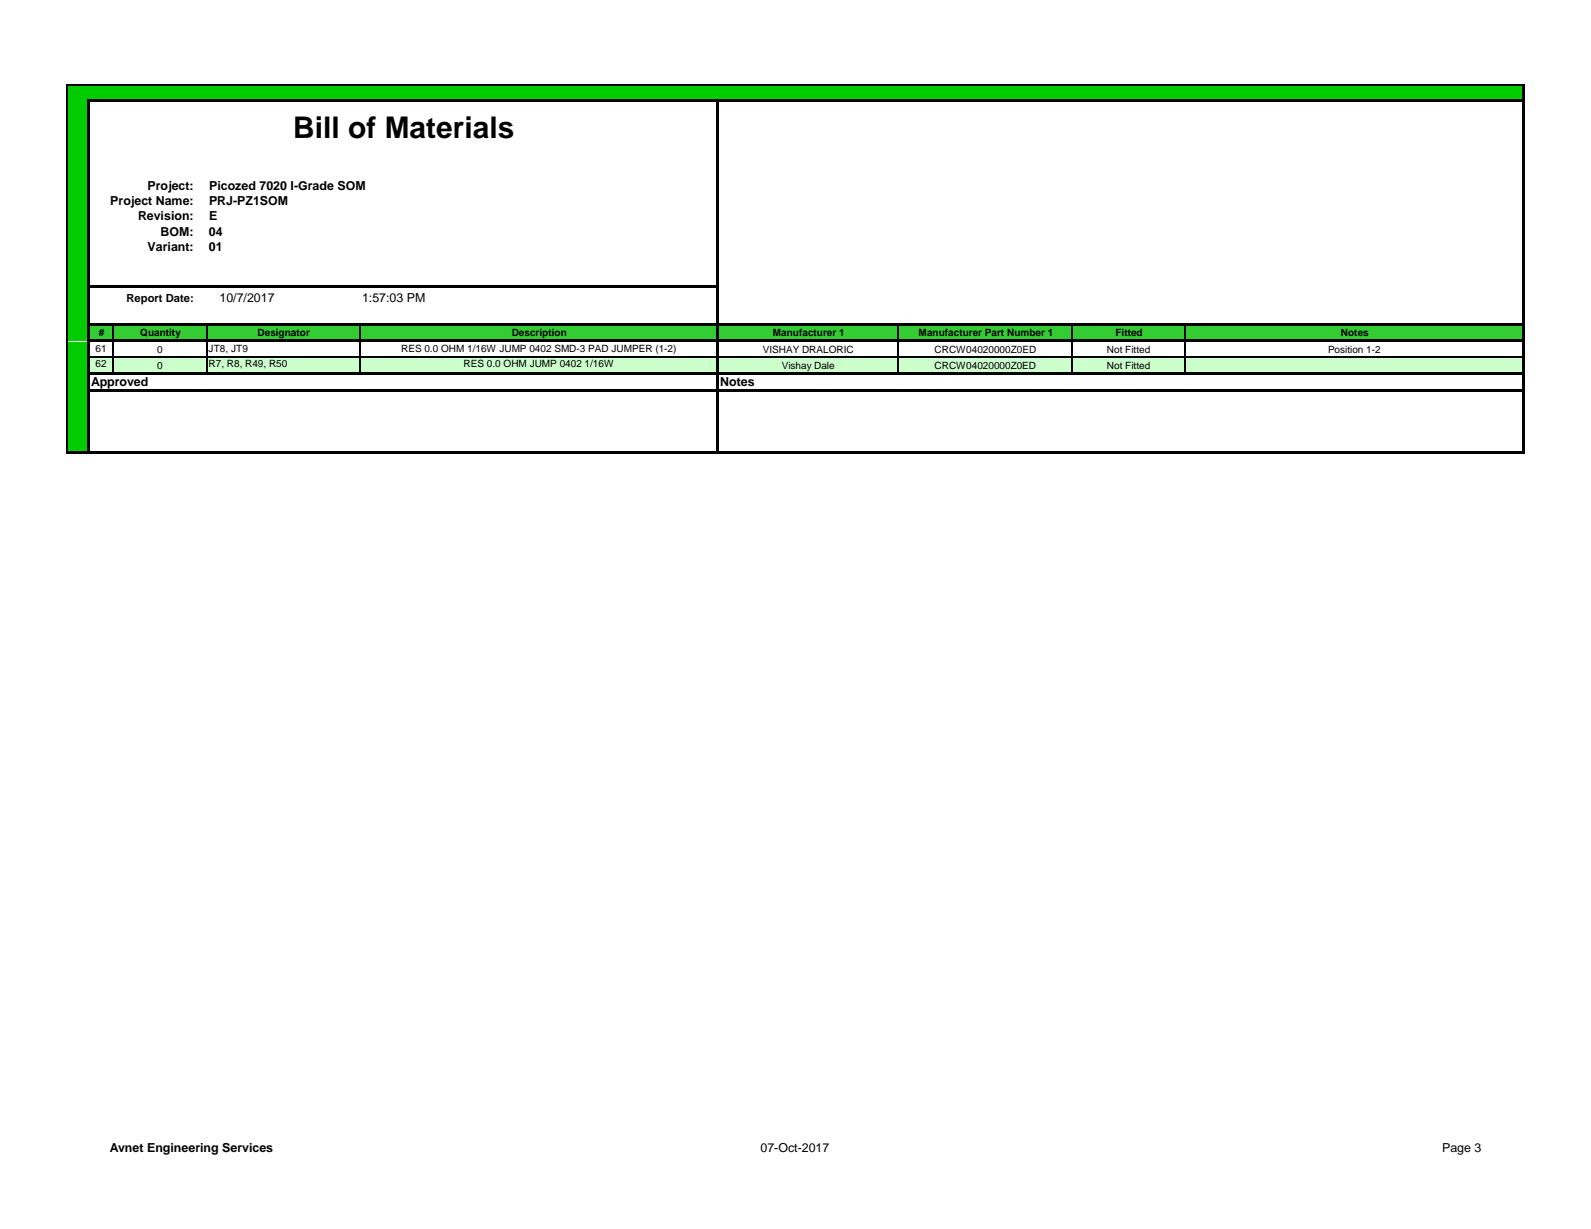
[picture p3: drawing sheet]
<svg xmlns="http://www.w3.org/2000/svg" width="279mm" height="216mm" viewBox="0 0 279 216" stroke-linecap="round" stroke-linejoin="round" font-family="sans-serif">
<defs><g id="words">
<text font-size="5.2" x="51.5" y="24.3">Bill of Materials</text>
<g font-size="2.2">
<text x="25.9" y="33.3">Project:</text>
<text x="36.7" y="33.3">Picozed 7020 I-Grade SOM</text>
<text x="19.4" y="36">Project Name:</text>
<text x="24.2" y="38.7">Revision:</text>
<text x="28.2" y="41.4">BOM:</text>
<text x="36.7" y="41.4">04</text>
<text x="36.7" y="36">PRJ-PZ1SOM</text>
<text x="36.7" y="38.7">E</text>
<text x="25.9" y="44.1">Variant:</text>
<text x="36.7" y="44.1">01</text>
<text x="38.5" y="53">10/7/2017</text>
<text x="63.6" y="53">1:57:03 PM</text>
<text x="16" y="67.8">Approved</text>
<text x="126.5" y="67.9">Notes</text>
<text x="19.3" y="202.3">Avnet Engineering Services</text>
<text x="133.6" y="202.3">07-Oct-2017</text>
<text x="253.2" y="202.3">Page 3</text>
</g>
<text font-size="2" x="22.2" y="53">Report Date:</text>
<g font-size="1.8">
<text x="17.4" y="59.1">#</text>
<text x="24.6" y="59.1">Quantity</text>
<text x="45.2" y="59.1">Designator</text>
<text x="89.9" y="59.1">Description</text>
<text x="135.7" y="59.1">Manufacturer 1</text>
<text x="161.3" y="59.1">Manufacturer Part Number 1</text>
<text x="195.9" y="59.1">Fitted</text>
<text x="235.5" y="59.1">Notes</text>
<text x="16.8" y="61.8">61</text>
<text x="16.8" y="64.5">62</text>
<text x="27.6" y="62.1">0</text>
<text x="27.6" y="64.9">0</text>
<text x="36.6" y="61.8">JT8, JT9</text>
<text x="36.6" y="64.5">R7, R8, R49, R50</text>
<text x="70.4" y="61.8">RES 0.0 OHM 1/16W JUMP 0402 SMD-3 PAD JUMPER (1-2)</text>
<text x="81.4" y="64.5">RES 0.0 OHM JUMP 0402 1/16W</text>
<text x="134" y="62.1">VISHAY DRALORIC</text>
<text x="137.3" y="64.9">Vishay Dale</text>
<text x="164.1" y="64.9">CRCW04020000Z0ED</text>
<text x="164.1" y="62.1">CRCW04020000Z0ED</text>
<text x="194.4" y="64.9">Not Fitted</text>
<text x="194.4" y="62.1">Not Fitted</text>
<text x="233.2" y="62.1">Position 1-2</text>
</g>
</g></defs>
<g fill="#0c0">
<path d="M11.9 14.9h255.7v2.8h-255.7z"/>
<path d="M11.9 17.7h3.7v8h-3.7z"/>
</g>
<path d="M15.6 17.7h110.5v8h-110.5z" fill="#fff"/>
<path d="M11.9 25.7h3.7v13.7h-3.7z" fill="#0c0"/>
<path d="M15.6 25.7h47.6v13.7h-47.6z" fill="#fff"/>
<path d="M11.9 39.3h3.7v8.2h-3.7z" fill="#0c0"/>
<path d="M15.6 39.3h20.7v8.2h-20.7z" fill="#fff"/>
<path d="M11.9 47.5h3.7v9.5h-3.7z" fill="#0c0"/>
<path d="M15.6 47.5h110.5v9.5h-110.5z" fill="#fff"/>
<path d="M11.9 57h3.7v2.9h-3.7z" fill="#0c0"/>
<path d="M15.6 57h252v2.9h-252z" fill="#3c3"/>
<path d="M19.9 57.2v2.5M36.3 57.2v2.5M63.2 57.2v2.5M157.8 57.2v2.5M188.3 57.2v2.5M208.1 57.2v2.5" fill="none" stroke="#000" stroke-width=".21"/>
<path d="M11.8 14.7v45.5" fill="none" stroke="#000" stroke-width=".32"/>
<path d="M15.6 17.5v42.7M15.8 17.7h252M126.1 17.9v42.3M267.5 15v45.2M15.8 50.3h110.5M15.8 57h252M15.8 59.9h252" fill="none" stroke="#000" stroke-width=".42"/>
<path d="M19.8 60.1h.2v.1h-.2zM36.2 60.1h.2v.1h-.2zM63.1 60.1h.2v.1h-.2zM157.7 60.1h.2v.1h-.2zM188.2 60.1h.2v.1h-.2zM208 60.1h.2v.1h-.2z" fill="#000"/>
<path d="M12 14.9h255.8" fill="none" stroke="#000" stroke-width=".34"/>
<path d="M11.9 60.2h3.7v5.5h-3.7z" fill="#0c0"/>
<path d="M15.6 62.8h252v2.9h-252z" fill="#cfc"/>
<path d="M11.9 65.7h3.7v13.8h-3.7z" fill="#0c0"/>
<path d="M15.8 62.8h110.1M19.9 60.1v5.3M36.3 60.1v5.3M63.2 60.1v5.3M126.3 62.8h141M157.8 60.1v5.3M188.3 60.1v5.3M208.1 60.1v5.3" fill="none" stroke="#000" stroke-width=".21"/>
<path d="M11.8 60.1v19.6" fill="none" stroke="#000" stroke-width=".32"/>
<path d="M12 79.5h255.8M15.6 60.1v19.6M15.8 65.7h252M15.8 68.5h252M126.1 60.1v19.6M267.5 60.1v19.6" fill="none" stroke="#000" stroke-width=".42"/>
<use href="#words"/>
</svg>
